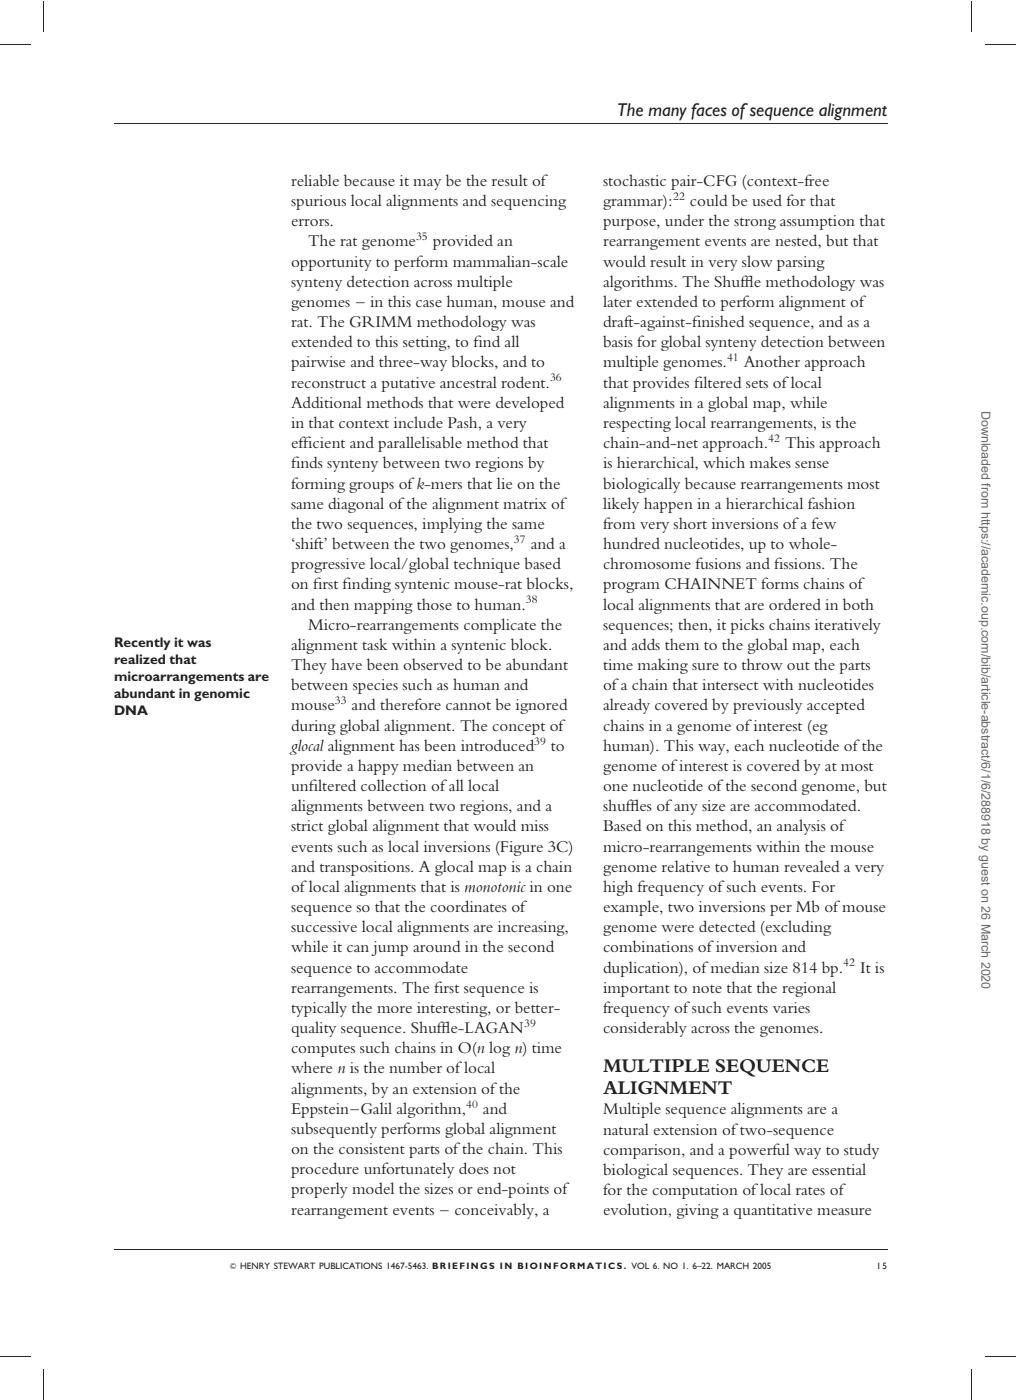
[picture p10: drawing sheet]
<svg xmlns="http://www.w3.org/2000/svg" width="230mm" height="317mm" viewBox="0 0 230 317" stroke-linecap="round" stroke-linejoin="round" font-family="sans-serif">
<defs><g id="words">
<g font-size="4.6" fill="#231f20">
<text x="136.5" y="242.9">MULTIPLE SEQUENCE</text>
<text x="136.5" y="247.9">ALIGNMENT</text>
</g>
<text font-size="4.2" fill="#231f20" x="139.7" y="26.3">The many faces ofsequence alignment</text>
<g font-size="3.9" fill="#231f20">
<text x="65.9" y="42.1">reliable because it may be the result of</text>
<text x="65.9" y="46.7">spurious local alignments and sequencing</text>
<text x="136.5" y="42.1">stochastic pair-CFG (context-free</text>
<text x="136.5" y="46.7">grammar):</text>
<text x="156.2" y="46.7">could be used for that</text>
<text x="65.9" y="51.3">errors.</text>
<text x="136.5" y="51.3">purpose, under the strong assumption that</text>
<text x="69.7" y="55.8">The rat genome</text>
<text x="98" y="55.8">provided an</text>
<text x="136.5" y="55.8">rearrangement events are nested, but that</text>
<text x="65.9" y="60.4">opportunity to perform mammalian-scale</text>
<text x="65.9" y="65">synteny detection across multiple</text>
<text x="136.5" y="60.4">would result in very slow parsing</text>
<text x="136.5" y="65">algorithms. The Shuff</text>
<text x="168.7" y="65">le methodology was</text>
<text x="65.9" y="69.5">genomes – in this case human, mouse and</text>
<text x="136.5" y="69.5">later extended to perform alignment of</text>
<text x="65.9" y="74.1">rat. The GRIMM methodology was</text>
<text x="136.5" y="74.1">draft-against-f</text>
<text x="156.7" y="74.1">inished sequence, and as a</text>
<text x="65.9" y="78.7">extended to this setting, to f</text>
<text x="65.9" y="83.2">pairwise and three-way blocks, and to</text>
<text x="107.2" y="78.7">ind all</text>
<text x="136.5" y="78.7">basis for global synteny detection between</text>
<text x="136.5" y="83.2">multiple genomes.</text>
<text x="168.4" y="83.2">Another approach</text>
<text x="65.9" y="87.8">reconstruct a putative ancestral rodent.</text>
<text x="136.5" y="87.8">that provides f</text>
<text x="157.1" y="87.8">iltered sets oflocal</text>
<text x="65.9" y="92.4">Additional methods that were developed</text>
<text x="136.5" y="92.4">alignments in a global map, while</text>
<text x="65.9" y="97">in that context include Pash, a very</text>
<text x="65.9" y="101.5">eff</text>
<text x="68.6" y="101.5">icient and parallelisable method that</text>
<text x="136.5" y="97">respecting local rearrangements, is the</text>
<text x="136.5" y="101.5">chain-and-net approach.</text>
<text x="177.7" y="101.5">This approach</text>
<text x="65.9" y="106.1">f</text>
<text x="65.9" y="106.1">inds synteny between two regions by</text>
<text x="136.5" y="106.1">is hierarchical, which makes sense</text>
<text x="65.9" y="110.7">forming groups ofk-mers that lie on the</text>
<text x="136.5" y="110.7">biologically because rearrangements most</text>
<text x="65.9" y="115.2">same diagonal ofthe alignment matrix of</text>
<text x="65.9" y="119.8">the two sequences, implying the same</text>
<text x="136.5" y="115.2">likely happen in a hierarchical fashion</text>
<text x="136.5" y="119.8">from very short inversions ofa few</text>
<text x="65.9" y="124.4">‘shift’ between the two genomes,</text>
<text x="120.1" y="124.4">and a</text>
<text x="136.5" y="124.4">hundred nucleotides, up to whole-</text>
<text x="65.9" y="128.9">progressive local/global technique based</text>
<text x="136.5" y="128.9">chromosome fusions and f</text>
<text x="175.3" y="128.9">issions. The</text>
<text x="65.9" y="133.5">on f</text>
<text x="70.9" y="133.5">irst f</text>
<text x="77.5" y="133.5">inding syntenic mouse-rat blocks,</text>
<text x="136.5" y="133.5">program CHAINNET forms chains of</text>
<text x="65.9" y="138.1">and then mapping those to human.</text>
<text x="69.7" y="142.6">Micro-rearrangements complicate the</text>
<text x="136.5" y="138.1">local alignments that are ordered in both</text>
<text x="136.5" y="142.6">sequences; then, it picks chains iteratively</text>
<text x="65.9" y="147.2">alignment task within a syntenic block.</text>
<text x="136.5" y="147.2">and adds them to the global map, each</text>
<text x="65.9" y="151.8">They have been observed to be abundant</text>
<text x="136.5" y="151.8">time making sure to throw out the parts</text>
<text x="65.9" y="156.3">between species such as human and</text>
<text x="65.9" y="160.9">mouse</text>
<text x="79.6" y="160.9">and therefore cannot be ignored</text>
<text x="136.5" y="156.3">ofa chain that intersect with nucleotides</text>
<text x="136.5" y="160.9">already covered by previously accepted</text>
<text x="65.9" y="165.5">during global alignment. The concept of</text>
<text x="136.5" y="165.5">chains in a genome ofinterest (eg</text>
<text x="65.9" y="170.1">glocal alignment has been introduced</text>
<text x="124.7" y="170.1">to</text>
<text x="136.5" y="170.1">human). This way, each nucleotide ofthe</text>
<text x="65.9" y="174.6">provide a happy median between an</text>
<text x="65.9" y="179.2">unf</text>
<text x="69.9" y="179.2">iltered collection ofall local</text>
<text x="136.5" y="174.6">genome ofinterest is covered by at most</text>
<text x="136.5" y="179.2">one nucleotide ofthe second genome, but</text>
<text x="65.9" y="183.8">alignments between two regions, and a</text>
<text x="136.5" y="183.8">shuff</text>
<text x="142.8" y="183.8">les ofany size are accommodated.</text>
<text x="65.9" y="188.3">strict global alignment that would miss</text>
<text x="136.5" y="188.3">Based on this method, an analysis of</text>
<text x="65.9" y="192.9">events such as local inversions (Figure 3C)</text>
<text x="65.9" y="197.5">and transpositions. A glocal map is a chain</text>
<text x="136.5" y="192.9">micro-rearrangements within the mouse</text>
<text x="136.5" y="197.5">genome relative to human revealed a very</text>
<text x="65.9" y="202">oflocal alignments that is monotonic in one</text>
<text x="136.5" y="202">high frequency ofsuch events. For</text>
<text x="65.9" y="206.6">sequence so that the coordinates of</text>
<text x="136.5" y="206.6">example, two inversions per Mb ofmouse</text>
<text x="65.9" y="211.2">successive local alignments are increasing,</text>
<text x="65.9" y="215.7">while it can jump around in the second</text>
<text x="136.5" y="211.2">genome were detected (excluding</text>
<text x="136.5" y="215.7">combinations ofinversion and</text>
<text x="65.9" y="220.3">sequence to accommodate</text>
<text x="136.5" y="220.3">duplication), ofmedian size 814 bp.</text>
<text x="194.7" y="220.3">It is</text>
<text x="65.9" y="224.9">rearrangements. The f</text>
<text x="98.3" y="224.9">irst sequence is</text>
<text x="136.5" y="224.9">important to note that the regional</text>
<text x="65.9" y="229.5">typically the more interesting, or better-</text>
<text x="136.5" y="229.5">frequency ofsuch events varies</text>
<text x="65.9" y="238.6">computes such chains in O(n log n) time</text>
<text x="65.9" y="234">quality sequence. Shuff</text>
<text x="100" y="234">le-LAGAN</text>
<text x="136.5" y="234">considerably across the genomes.</text>
<text x="65.9" y="243.2">where n is the number oflocal</text>
<text x="65.9" y="247.7">alignments, by an extension ofthe</text>
<text x="65.9" y="256.9">subsequently performs global alignment</text>
<text x="65.9" y="252.3">Eppstein–Galil algorithm,</text>
<text x="109.3" y="252.3">and</text>
<text x="136.5" y="252.4">Multiple sequence alignments are a</text>
<text x="136.5" y="257">natural extension oftwo-sequence</text>
<text x="65.9" y="261.4">on the consistent parts ofthe chain. This</text>
<text x="136.5" y="261.6">comparison, and a powerful way to study</text>
<text x="65.9" y="266">procedure unfortunately does not</text>
<text x="136.5" y="266.2">biological sequences. They are essential</text>
<text x="65.9" y="270.6">properly model the sizes or end-points of</text>
<text x="65.9" y="275.1">rearrangement events – conceivably, a</text>
<text x="136.5" y="270.7">for the computation oflocal rates of</text>
<text x="136.5" y="275.3">evolution, giving a quantitative measure</text>
</g>
<g font-size="3.2" fill="#231f20">
<text x="25.8" y="146.5">Recently it was</text>
<text x="25.8" y="150.4">realized that</text>
<text x="25.8" y="154.2">microarrangements are</text>
<text x="25.8" y="158.1">abundant in genomic</text>
<text x="25.8" y="162">DNA</text>
</g>
<text font-size="2.8" fill="#666" x="222.2" y="93" transform="rotate(90 222.2 93)">Downloaded from https://academic.oup.com/bib/article-abstract/6/1/6/288918 by guest on 26 March 2020</text>
<g font-size="2.7" fill="#231f20">
<text x="152.4" y="45.3">22</text>
<text x="94.2" y="54.4">35</text>
<text x="164.6" y="81.8">41</text>
<text x="124.5" y="86.4">36</text>
<text x="173.9" y="100.1">42</text>
<text x="116.4" y="123">37</text>
<text x="119.1" y="136.7">38</text>
<text x="75.8" y="159.5">33</text>
<text x="120.9" y="168.7">39</text>
<text x="190.9" y="218.9">42</text>
<text x="118.7" y="232.6">39</text>
<text x="105.6" y="250.9">40</text>
</g>
<g font-size="2.1" fill="#231f20">
<text x="52" y="287.4">&amp; HENRY STEWART PUBLICATIONS 1467-5463. BRIEFINGS IN BIOINFORMATICS. VOL 6. NO 1. 6–22. MARCH 2005</text>
<text x="198.4" y="287.4">15</text>
</g>
</g></defs>
<path d="M0 10.1h7M9.9 .1v7M220 .1v7M223 10.1h7M25.8 28h175M25.8 283h175M0 307.2h7M9.9 310.1v7M220 310.1v7M223 307.2h7" fill="none" stroke="#231f20" stroke-width=".23"/>
<use href="#words"/>
</svg>
